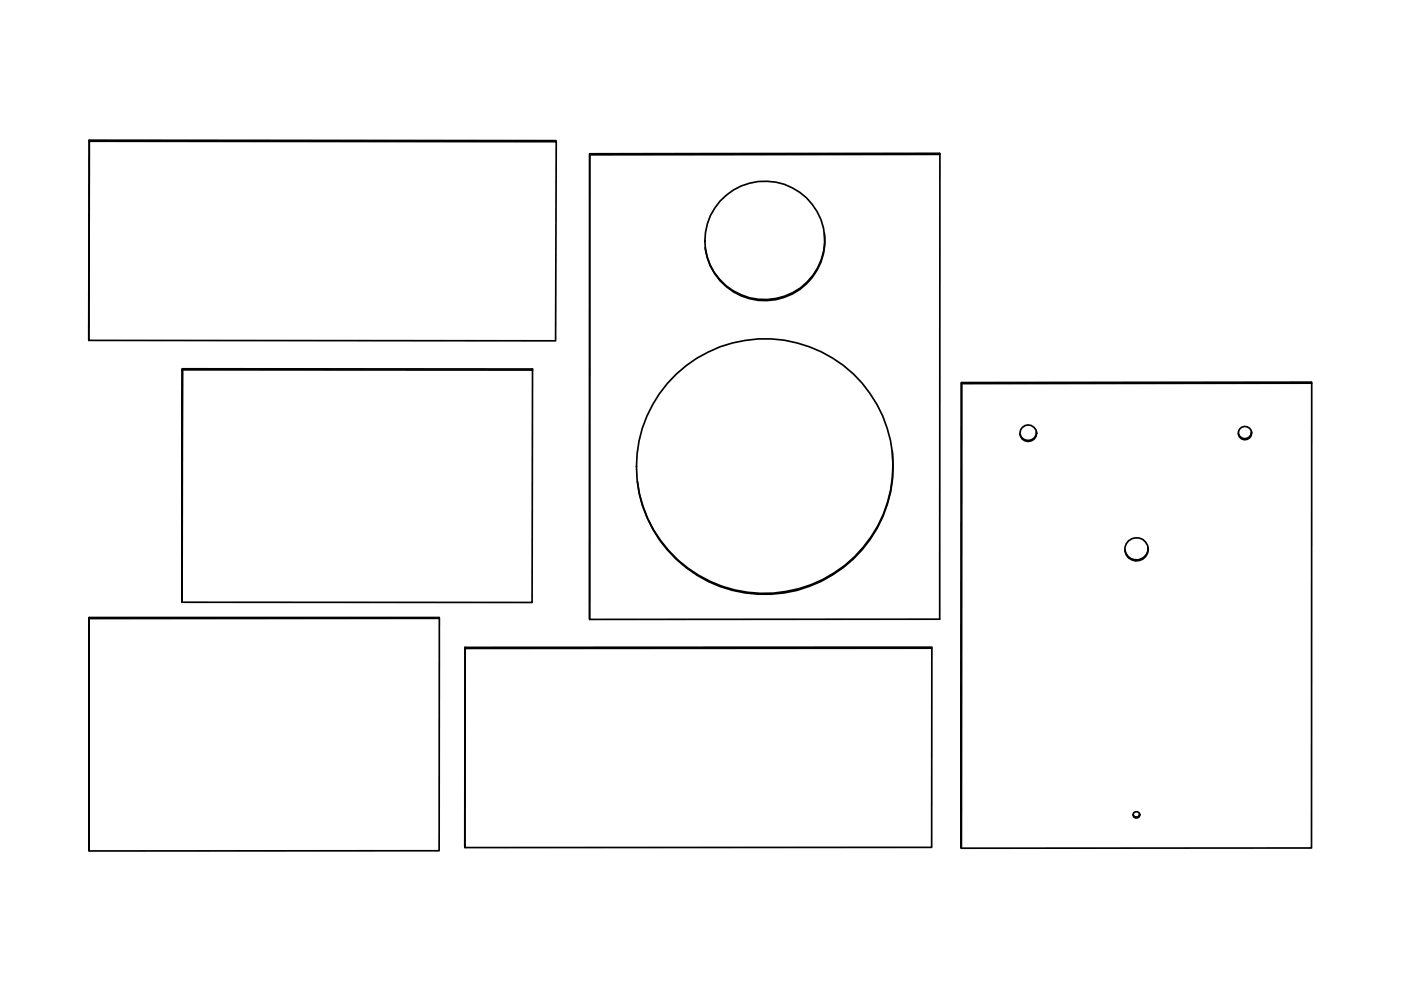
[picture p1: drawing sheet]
<svg xmlns="http://www.w3.org/2000/svg" width="420mm" height="297mm" viewBox="0 0 420 297" stroke-linecap="round" stroke-linejoin="round" font-family="sans-serif">
<!-- layer: Visible (ISO) -->
<g fill="none" stroke="#000" stroke-width=".51">
<path d="M26.7 42v60l139.9 .2 .2-59.7-140-.2-.1 59.7M26.8 42.3l-.1-.3 140.1 .1v.4M176.8 46.1v139.6l105-.1 .1-139.3-.1-.3-105 .1v139.6M281.9 46.3l-105.1 .1M247.2 69.9a18 18 0 0 1-15.7 19.8 18 18 0 0 1-20-15.5M54.7 110.5l-.1 70zM54.7 110.5l105 .1v.3h-105M159.7 110.9l-.1 69.7-105-.1M202.8 112.1a38.4 38.4 0 0 1 59.1 7.3 38.4 38.4 0 0 1-19.2 56.4 38.3 38.3 0 0 1-46-15.5 38.3 38.3 0 0 1 6.1-48.2zM288.4 114.7l-.1 139.5zM288.4 114.7l104.9-.2 .1 .4-.1 139.3h-105M393.4 114.9l-105 .1"/>
<path d="M267.6 135.1a38.5 38.5 0 0 1-33.7 42.4 38.5 38.5 0 0 1-42.8-33.2M310.8 129.4a2.51 2.51 0 0 1-2.2 2.6 2.51 2.51 0 0 1-2.7-2M375.3 129.4a2.03 2.03 0 0 1-1.7 2.1 2.03 2.03 0 0 1-2.3-1.6M344.3 164.1a3.5 3.5 0 0 1-3.1 3.7 3.5 3.5 0 0 1-3.8-2.9M26.7 185.1v70zM26.7 185.1h105l.1 .2-.1 69.7-105 .1M131.8 185.3l-105.1 .1M139.4 194h140.1v.3l-140 .1-.1-.4v60h140l.1-59.7M139.5 194.4l-.1 59.6M341.8 244l-.2 .5a1.07 1.07 0 0 1-1.8-.3"/>
<circle cx="229.3" cy="72.2" r="17.9"/>
<circle cx="308.4" cy="129.8" r="2.5"/>
<circle cx="373.3" cy="129.8" r="2"/>
<circle cx="340.9" cy="164.6" r="3.5"/>
<circle cx="340.8" cy="244.2" r="1.01"/>
</g>
</svg>
